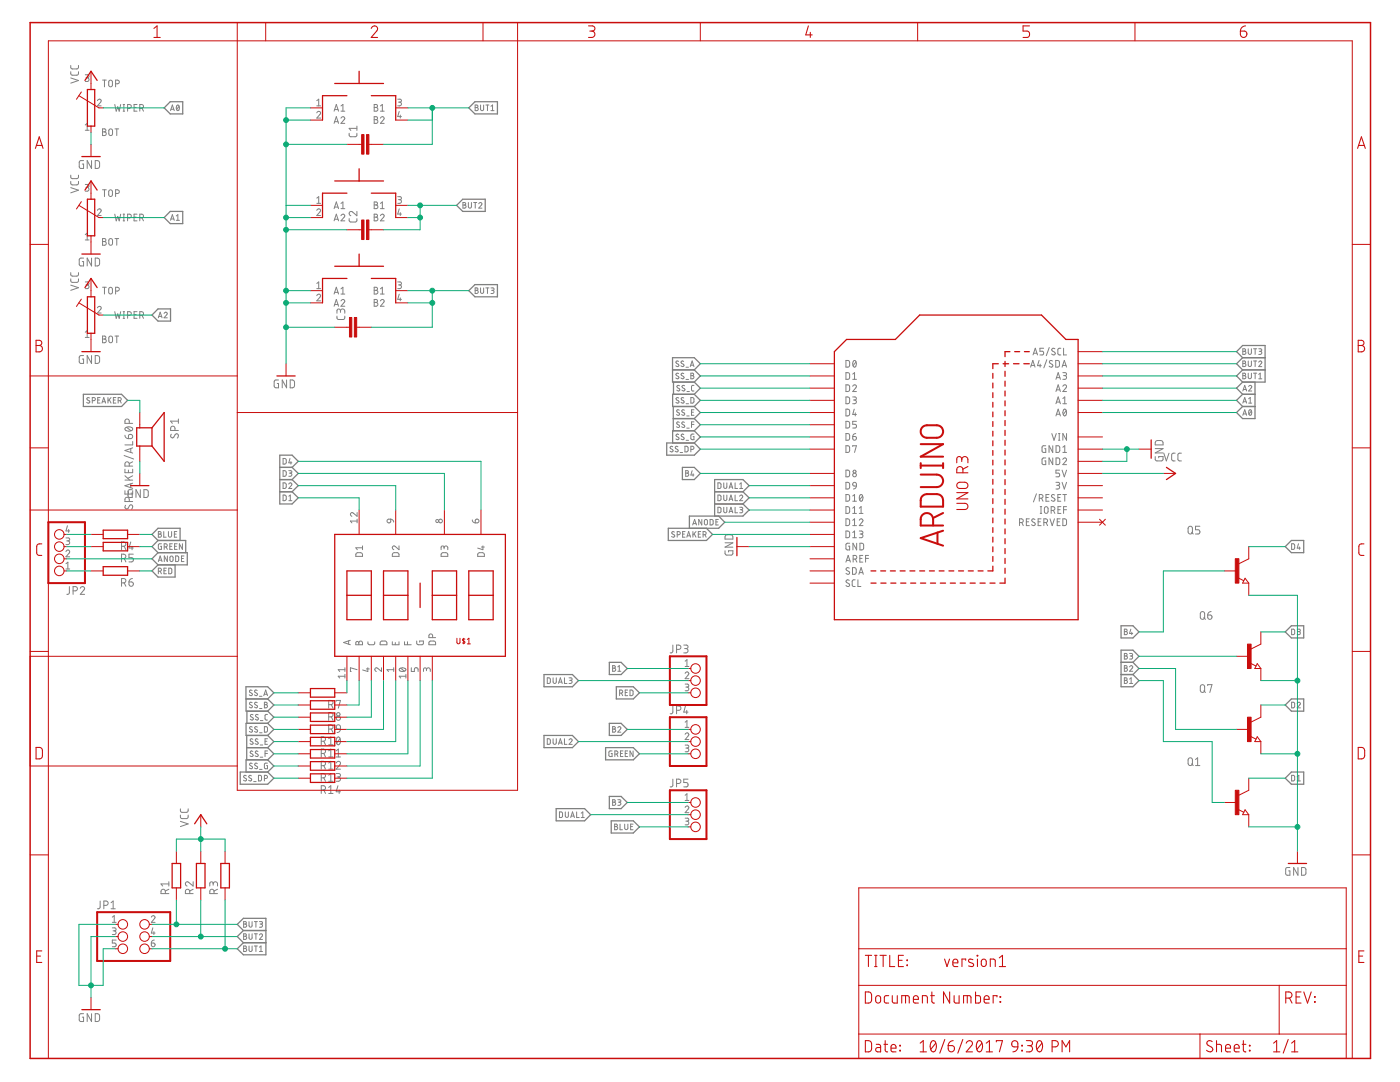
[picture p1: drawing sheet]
<svg xmlns="http://www.w3.org/2000/svg" width="279mm" height="216mm" viewBox="0 0 279 216" stroke-linecap="round" stroke-linejoin="round" font-family="sans-serif">
<g fill="none" stroke="#808080" stroke-width=".2">
<path d="M14.1 14.3v.5l.4 .2h1l.1-.2 .1-.5M14.1 13.1v.4l.4 .3 1-.1 .1-.2 .1-.4M14.1 15.6l1.6 .5-1.6 .5M17 14.9h.6l.2 .3-.2 .3h-.4M17.4 15.5a.37 .37 0 0 1 .4 .4 .37 .37 0 0 1-.4 .4h-.4M20.5 16h.7M20.8 16v1.3M21.8 16.1l.3-.1 .3 .2v.8a.37 .37 0 0 1-.3 .3 .37 .37 0 0 1-.4-.3zM23.1 16.7h.3a.37 .37 0 0 0 .4-.3 .37 .37 0 0 0-.4-.4h-.3v1.3M79.4 19.8h.5l.2 .2-.2 .3-.4 .1M14.1 36.2v.5l.4 .2h1l.1-.2 .1-.5M14.1 34.9v.5l.4 .2h1l.1-.2 .1-.5"/>
<path d="M14.1 37.4l1.6 .6-1.6 .5M16.7 32l-.7 .1-.2 .2v1l.2 .3h.7v-.9h-.3M17 36.8h.6l.2 .2-.2 .4h-.4M17 24.9l.4-.3v1.4M17 26h.8M17.4 37.4a.37 .37 0 0 1 .4 .4 .37 .37 0 0 1-.4 .3h-.4M18.3 32v1.6l-.9-1.6v1.6M19 32l.6 .1 .2 .2 .1 .9-.3 .4h-.6zM19.5 20.1a.37 .37 0 0 1 .5-.3 .37 .37 0 0 1 .1 .6l-.6 .7h.7M20.5 25.7l.6 .1v.4l-.3 .1a.37 .37 0 0 1 .4 .4 .37 .37 0 0 1-.4 .4h-.3zM20.5 26.3h.3M20.5 37.9h.7"/>
<path d="M20.8 37.9v1.3M21.8 38l.3-.1 .3 .2v.7a.37 .37 0 0 1-.3 .4 .37 .37 0 0 1-.4-.4zM21.8 25.8l.3-.1 .3 .1 .1 .9a.37 .37 0 0 1-.4 .4 .37 .37 0 0 1-.4-.4zM22.9 20.8l.3 1.4 .3-.9 .3 .9 .3-1.4M22.9 25.7h.8M23.1 38.6h.3a.37 .37 0 0 0 .4-.4 .37 .37 0 0 0-.4-.3h-.3v1.3M23.3 25.7v1.4M24.6 22.2h.3M24.6 20.8h.3M24.7 20.8v1.4M25.5 21.6h.3a.37 .37 0 0 0 .4-.4 .37 .37 0 0 0-.4-.4h-.3v1.4M26.8 21.4h.4"/>
<path d="M27.3 20.8h-.5v1.4h.5M27.9 21.6h.4a.37 .37 0 0 0 .3-.4 .37 .37 0 0 0-.3-.4h-.4v1.4M28.3 21.6l.3 .6M34 22.1l.4-1.1 .4 1.1M34.1 21.8h.6M35.3 21h.1a.56 .56 0 0 1 .4 .5 .56 .56 0 0 1-.4 .6l-.2-.6zM35.8 21.2l-.6 .6M63.2 22.5a.37 .37 0 0 1 .5-.3 .37 .37 0 0 1 .2 .6l-.7 .8h.8M63.2 21.1h.8M63.2 20.1l.4-.3v1.3M63.2 39.5l.4-.3v1.4M66.7 24.6l.4-1.3 .5 1.3"/>
<path d="M66.7 22.2l.4-1.4 .5 1.4M66.8 24.3h.7M66.8 21.9h.7M68.1 23.6a.37 .37 0 0 1 .5-.3 .37 .37 0 0 1 .1 .6l-.6 .7h.7M68.1 22.2h.7M68.1 21.1l.3-.3v1.4M69.7 26.6v.5l.3 .2h1l.2-.2v-.5M71.2 25.2v.8M71.2 25.6h-1.5l.3 .4M74.7 20.8l.6 .2v.3l-.2 .1a.37 .37 0 0 1 .3 .4 .37 .37 0 0 1-.3 .4h-.4zM74.7 23.3l.6 .1v.4l-.2 .1a.37 .37 0 0 1 .3 .3 .37 .37 0 0 1-.3 .4h-.4zM74.7 21.4h.4"/>
<path d="M74.7 23.9h.4M75.9 23.6a.37 .37 0 0 1 .5-.3 .37 .37 0 0 1 .2 .6l-.7 .7h.8M75.9 22.2h.8M75.9 21.1l.4-.3v1.4M79.4 39.2l.5 .1 .2 .2v.2l-.6 .1M79.7 22.2l-.3 1.1h.7M79.7 20.4a.37 .37 0 0 1 .4 .4 .37 .37 0 0 1-.4 .3h-.3M79.7 39.8a.37 .37 0 0 1 .4 .4 .37 .37 0 0 1-.4 .4h-.3M79.9 23v.6M94.8 21h.4l.2 .1-.3 .4 .3 .2-.1 .4h-.5zM94.8 21.5h.3M95.9 21v.9l.2 .2 .4-.2v-.9"/>
<path d="M97 21h.6M97.3 21v1.1M98 22.1h.6M98 21.2l.3-.2v1.1M14.1 55.6v.5l.4 .2h1l.1-.2 .1-.5M14.1 54.4v.5l.4 .2h1l.1-.2 .1-.5M14.1 56.9l1.6 .5-1.6 .5M16.7 51.5h-.5l-.4 .2v1l.2 .3 .7 .1v-.9h-.3M17 56.3h.6l.2 .2-.2 .3-.4 .1M17 46.8l.4-.3v1.4M17 47.9h.8M17.4 56.9a.37 .37 0 0 1 .4 .3 .37 .37 0 0 1-.4 .4h-.4"/>
<path d="M18.3 51.5v1.6l-.9-1.6v1.6M19 51.5h.6l.2 .3 .1 .8-.3 .4-.6 .1zM19.5 42a.37 .37 0 0 1 .5-.3 .37 .37 0 0 1 .1 .6l-.6 .7h.7M20.5 47.6l.6 .1v.4l-.3 .1a.37 .37 0 0 1 .4 .4 .37 .37 0 0 1-.4 .3h-.3zM20.5 48.2h.3M20.5 57.3h.7M20.8 57.3v1.4M21.8 57.4l.3-.1 .3 .3v.7a.37 .37 0 0 1-.3 .4 .37 .37 0 0 1-.4-.4zM21.8 47.7l.3-.1 .3 .1 .1 .9a.37 .37 0 0 1-.4 .3 .37 .37 0 0 1-.4-.3zM22.9 42.7l.3 1.4 .3-.9 .3 .9 .3-1.4M22.9 47.6h.8M23.1 58.1h.3a.38 .38 0 0 0 .4-.4 .38 .38 0 0 0-.4-.4h-.3v1.4"/>
<path d="M23.3 47.6v1.3M24.6 44.1h.3M24.6 42.7h.3M24.7 42.7v1.4M25.5 43.5h.3a.37 .37 0 0 0 .4-.4 .37 .37 0 0 0-.4-.4h-.3v1.4M26.8 43.3h.4M27.3 42.7h-.5v1.4h.5M27.9 43.5h.4a.37 .37 0 0 0 .3-.4 .37 .37 0 0 0-.3-.4h-.4v1.4M28.3 43.5l.3 .6M34 44l.4-1.2 .4 1.2M34.1 43.7h.6M35.2 43.1l.3-.3v1.2"/>
<path d="M35.2 44h.6M63.2 42a.37 .37 0 0 1 .5-.3 .37 .37 0 0 1 .2 .6l-.7 .7h.8M63.2 59a.37 .37 0 0 1 .5-.3 .37 .37 0 0 1 .2 .6l-.7 .7h.8M63.2 57.6h.8M63.2 56.6l.4-.3v1.3M63.2 40.6h.8M66.7 44.1l.4-1.4 .5 1.4M66.7 41.6l.4-1.3 .5 1.3M66.7 58.7l.4-1.4 .5 1.4M66.8 43.8h.7M66.8 41.3h.7M66.8 58.3h.7"/>
<path d="M68.1 43a.37 .37 0 0 1 .5-.3 .37 .37 0 0 1 .1 .6l-.6 .8h.7M68.1 40.6l.3-.3v1.3M68.1 57.6l.3-.3v1.4M68.1 41.6h.7M68.1 58.7h.7M69.7 43.6v.5l.3 .2h1l.2-.2v-.5M71.2 42.2v.9l-.8-.8a.43 .43 0 0 0-.7 .1 .43 .43 0 0 0 .3 .7M74.7 40.3l.6 .1v.4l-.2 .1a.37 .37 0 0 1 .3 .4 .37 .37 0 0 1-.3 .3h-.4zM74.7 42.7l.6 .1v.4l-.2 .1a.37 .37 0 0 1 .3 .4 .37 .37 0 0 1-.3 .4h-.4zM74.7 57.3l.6 .1v.4l-.2 .1a.37 .37 0 0 1 .3 .4 .37 .37 0 0 1-.3 .4h-.4zM74.7 59.8l.6 .1v.3l-.2 .1a.38 .38 0 0 1 .3 .4 .38 .38 0 0 1-.3 .4h-.4zM74.7 43.3h.4"/>
<path d="M74.7 40.9h.4M74.7 57.9h.4M75.9 43a.37 .37 0 0 1 .5-.3 .37 .37 0 0 1 .2 .6l-.7 .8h.8M75.9 40.6l.4-.3v1.3M75.9 57.6l.4-.3v1.4M75.9 41.6h.8M75.9 58.7h.8M79.4 56.3h.5l.2 .2-.2 .3-.4 .1M79.7 41.7l-.3 1h.7M79.7 58.7l-.3 1h.7M79.7 56.9a.37 .37 0 0 1 .4 .3 .37 .37 0 0 1-.4 .4h-.3M79.9 42.4v.6"/>
<path d="M79.9 59.4v.6M92.4 40.4l.5 .1v.3l-.2 .1 .3 .2-.2 .4h-.4zM92.4 40.9h.3M93.5 40.4v1l.2 .1 .4-.1v-1M94.5 40.4h.6M94.8 57.4l.5 .1v.3l-.2 .1 .3 .3-.1 .3-.5 .1zM94.8 57.9h.3M94.8 40.4v1.1M95.5 40.7a.31 .31 0 0 1 .5-.3 .31 .31 0 0 1 .1 .5l-.6 .6h.7M95.9 57.4v1l.2 .1 .4-.1v-1M97 57.4h.6M97.3 57.4v1.2"/>
<path d="M98 57.4l.5 .1 .1 .1-.1 .3h-.4M98.3 57.9l.2 .2 .1 .2-.2 .2-.4 .1M16.7 71h-.5l-.4 .2v1l.2 .3h.7v-.9h-.3M17 66.3l.4-.3v1.3M17 67.3h.8M17.9 79.4h-.4l-.2 .2 .5 .4a.31 .31 0 0 1 0 .5 .31 .31 0 0 1-.5-.2M18.3 71v1.5l-.9-1.5v1.5M18.4 79.9h.5l.1-.2v-.3l-.6-.1v1.1M19 71h.6l.2 .2 .1 .9-.3 .4h-.6zM19.5 61.4a.37 .37 0 0 1 .5-.3 .37 .37 0 0 1 .1 .6l-.6 .8h.7M19.5 79.8h.4M20 79.3h-.5v1.1h.5"/>
<path d="M20.5 67.1l.6 .1v.3l-.3 .1a.37 .37 0 0 1 .4 .4 .37 .37 0 0 1-.4 .4h-.3zM20.5 67.6h.3M21.5 79.3v1.1M21.8 79.8l.4 .6M21.8 67.2l.3-.1 .3 .1 .1 .8a.37 .37 0 0 1-.4 .4 .37 .37 0 0 1-.4-.4zM22.2 79.3l-.7 .7M22.6 79.8h.4M22.9 62.2l.3 1.3 .3-.9 .3 .9 .3-1.3M22.9 67.1h.8M23.1 79.3h-.5v1.1h.5M23.3 67.1v1.3M23.6 79.9h.4l.2-.2-.1-.3-.5-.1v1.1"/>
<path d="M24 79.9l.2 .5M24.6 63.5h.3M24.6 62.2h.3M24.7 62.2v1.3M25.5 62.9h.3a.37 .37 0 0 0 .4-.3 .37 .37 0 0 0-.4-.4h-.3v1.3M26.8 62.8h.4M27.3 62.2h-.5v1.3h.5M27.9 62.9h.4a.37 .37 0 0 0 .3-.3 .37 .37 0 0 0-.3-.4h-.4v1.3M28.3 62.9l.3 .6M31.6 63.4l.4-1.1 .3 1.1M31.7 63.1h.6M32.7 62.5a.31 .31 0 0 1 .5-.2 .31 .31 0 0 1 .1 .5l-.6 .6h.7"/>
<path d="M55.6 75.8h-.7l-.1 .2-.1 1 .2 .3 .7 .1v-.9h-.3M57.2 75.8v1.6l-.9-1.6v1.6M57.9 75.8l.6 .1 .2 .2 .1 .8-.3 .4-.6 .1zM66.7 61.1l.4-1.3 .5 1.3M66.8 60.8h.7M67.2 63.1l.1 .4 .3 .3 1-.1 .2-.3v-.3M67.9 62.1a.43 .43 0 0 1 .5-.5 .43 .43 0 0 1 .4 .5v.4M67.9 62.3v-.5l-.4-.1-.2 .1-.1 .7M68.1 60a.36 .36 0 0 1 .5-.2 .36 .36 0 0 1 .1 .5l-.6 .8h.7M74.7 60.3h.4M75.9 60a.36 .36 0 0 1 .5-.2 .36 .36 0 0 1 .2 .5l-.7 .8h.8M135.4 72.1h-.4l-.1 .2 .5 .4a.27 .27 0 0 1 0 .4 .27 .27 0 0 1-.4 0l-.1-.1"/>
<path d="M135.4 74.5h-.3l-.2 .2 .5 .4a.3 .3 0 0 1-.1 .5 .3 .3 0 0 1-.4-.2M135.4 79.4h-.3l-.2 .2 .5 .4a.31 .31 0 0 1 0 .5 .31 .31 0 0 1-.5-.2M135.6 77l-.4-.1-.1 .2 .5 .5a.27 .27 0 0 1 0 .4 .27 .27 0 0 1-.4-.1h-.1M136.4 72.1h-.3l-.2 .2 .5 .4a.27 .27 0 0 1 0 .4 .27 .27 0 0 1-.4 0l-.1-.1M136.5 74.5h-.4l-.2 .2 .5 .4a.3 .3 0 0 1-.1 .5 .3 .3 0 0 1-.4-.2M136.5 79.4l-.3-.1-.2 .2 .1 .3 .3 .2a.31 .31 0 0 1 0 .5 .31 .31 0 0 1-.5-.2M136.6 77l-.3-.1-.2 .2 .5 .5a.27 .27 0 0 1 0 .4 .27 .27 0 0 1-.4-.1h-.1M136.9 73.3h.5M136.9 75.7h.5M137.1 78.1h.5M137.8 73.2l.3-1.2 .4 1.2M137.9 72.9h.5"/>
<path d="M137.9 74.5h.5v.4l-.2 .1 .3 .2-.2 .3-.4 .1zM137.9 79.3l.4 .1 .2 .1v.6l-.2 .3h-.4zM137.9 75h.3M138.5 76.9h-.4l-.1 .2 .1 .8 .4 .1M168.8 71.9h.5l.2 .3 .1 .7-.3 .3-.5 .1zM168.8 74.4h.5l.2 .2 .1 .7-.3 .4h-.5zM168.8 76.8h.5l.2 .2 .1 .7-.3 .4h-.5zM168.8 79.2h.5l.2 .2 .1 .8-.3 .3-.5 .1zM170.2 77.1a.36 .36 0 0 1 .5-.3 .36 .36 0 0 1 .1 .6l-.6 .7h.7M170.2 79.2h.4l.3 .2-.1 .4h-.5M170.2 75.7h.7M170.2 74.7l.3-.3v1.3"/>
<path d="M170.3 72l.1-.1a.65 .65 0 0 1 .6 .5 .65 .65 0 0 1-.2 .7l-.3 .2a.84 .84 0 0 1-.2-1.3zM170.5 79.8a.37 .37 0 0 1 .4 .4 .37 .37 0 0 1-.4 .4h-.3M170.8 72.2l-.6 .8M205.7 73.3l.4-1.4 .5 1.4M205.8 72.9h.7M206.2 70.8l.4-1.3 .5 1.3M206.3 70.5h.6M207.4 71.9l-.3 1.1h.7M207.6 72.7v.6M208.3 69.5h-.8v.6h.5a.38 .38 0 0 1 .3 .4 .38 .38 0 0 1-.3 .3h-.5M208.9 71.8l-.6 1.6M209.4 69.3l-.6 1.7"/>
<path d="M210 72a.33 .33 0 0 0-.5 0 .33 .33 0 0 0 .1 .5l.4 .2a.33 .33 0 0 1 0 .5 .33 .33 0 0 1-.5 0l-.1-.1M210.5 69.6l-.4-.1-.2 .3 .6 .5a.33 .33 0 0 1 0 .5 .33 .33 0 0 1-.5-.1l-.1-.1M210.7 71.9h.5l.2 .3v.8l-.2 .2-.5 .1zM210.7 75.7l.5-1.3 .4 1.3M210.7 78.1l.5-1.3 .4 1.3M210.8 75.4h.7M210.8 77.8h.7M211.7 69.5h-.4l-.2 .3v.8l.2 .2h.4M212 73.3l.4-1.4 .5 1.4M212.1 72.9h.6M212.1 74.4h.6l.2 .2-.2 .3-.4 .1M212.1 77.1a.37 .37 0 0 1 .5-.3 .37 .37 0 0 1 .1 .6l-.6 .7h.8"/>
<path d="M212.1 79.5l.4-.3v1.4M212.3 69.5v1.3h.6M212.5 75a.37 .37 0 0 1 .4 .3 .37 .37 0 0 1-.4 .4h-.4M248 74.5h.5v.4l-.2 .1 .3 .2-.1 .3-.5 .1zM248 72l.5 .1v.3l-.2 .1 .3 .3-.1 .3-.5 .1zM248 69.6h.5l.1 .2-.3 .3 .3 .2-.1 .4h-.5zM248 72.5h.3M248 70.1h.3M248 75h.3M248 78l.4-1.1 .4 1.1M248.1 77.7h.6M249.1 74.5v.8l.3 .3 .3-.2v-.9"/>
<path d="M249.1 72v.8l.3 .3 .3-.1v-1M249.1 69.6v.8l.3 .3 .3-.2v-.9M249.2 77.1a.3 .3 0 0 1 .4-.2 .3 .3 0 0 1 .1 .5l-.5 .6h.6M249.2 79.6l.3-.3v1.1M250.2 74.5h.6M250.2 72h.6M250.2 69.6h.6M250.5 69.6v1.1M250.5 72v1.2M250.5 74.5v1.1M251.2 72.3a.31 .31 0 0 1 .4-.3 .31 .31 0 0 1 .2 .4l-.6 .8h.6M251.2 69.6h.5l.1 .2-.1 .3h-.4"/>
<path d="M251.2 75.6h.6M251.2 74.7l.3-.2v1.1M251.5 70.1l.3 .1v.3l-.1 .2h-.5M20.3 80.4l.4-1.1 .4 1.1M20.4 80.2h.6M24.8 90.9l1.9 .7M24.9 86.8l.3 .6 .4 .1M24.9 93.6v.7h1.6v-.7M24.9 97.9v.7h1.6v-.7M24.9 95.8h1.6M24.9 94.9l1 .9M25 85.4a.96 .96 0 0 1 1.5 .2 .89 .89 0 0 1-1.6 0z"/>
<path d="M25.3 85.3l.8 .7M25.6 93.8v.5M25.6 98.1v.5M25.7 86.8a.44 .44 0 0 1 .7 .1 .44 .44 0 0 1-.3 .6h-.5zM25.8 93v-.4a.43 .43 0 0 0-.4-.5 .43 .43 0 0 0-.5 .5v.4h1.6M25.8 84.5v-.5a.43 .43 0 0 0-.4-.4 .43 .43 0 0 0-.5 .4v.5h1.6M26.1 89.5v.8M26.1 96.5v.8M26.4 97.7h-.6l-.2 .2v1.3l.8 .1v-.9h-.3M26.5 88.1v.7h-1.6M26.5 96.4l-1.6 .5 1.6 .6M26.5 94.9l-1 .5"/>
<path d="M26.5 92.1l-.7 .4M26.5 89.4l-1.6 .5 1.6 .5M28 97.7v1.6l-.9-1.6v1.6M28.7 97.7h.6l.3 .3v1l-.3 .2-.6 .1zM34.2 86.6a.39 .39 0 0 0-.1 .6 .39 .39 0 0 0 .6 0l.3-.5a.36 .36 0 0 1 .5-.1 .36 .36 0 0 1 .1 .5l-.2 .3M34.9 85.9v-.4a.43 .43 0 0 0-.4-.5 .43 .43 0 0 0-.4 .5v.4h1.5M35.6 84h-1.5l.3 .5M35.6 83.6v.9M56.5 93.9h.4l.2 .2v.6l-.2 .3h-.4zM56.5 91.5h.4l.2 .2v.6l-.2 .3h-.4zM56.5 96.4h.4l.2 .1v.7l-.2 .3h-.4zM56.5 98.8h.4l.2 .3v.6l-.3 .2h-.3z"/>
<path d="M57.6 93.9h.5l.2 .2-.2 .3h-.4M57.6 96.6a.3 .3 0 0 1 .5-.2 .3 .3 0 0 1 .1 .4l-.6 .7h.7M57.6 99l.3-.2v1.1M57.6 99.9h.7M57.9 91.5l-.3 .9h.7M57.9 94.4l.3 .1 .1 .3-.2 .2h-.5M58.1 92.1v.5M134.3 89.2a.27 .27 0 0 0-.5-.1 .27 .27 0 0 0 .1 .4l.3 .2a.31 .31 0 0 1 0 .5 .31 .31 0 0 1-.5-.2M135.3 89.2l-.4-.1-.1 .2 .5 .5a.32 .32 0 0 1-.2 .4 .32 .32 0 0 1-.4-.2M135.4 86.7a.27 .27 0 0 0-.4 0 .27 .27 0 0 0 0 .4l.4 .2a.31 .31 0 0 1 0 .5 .31 .31 0 0 1-.5-.2M135.6 81.9l-.4-.1-.2 .2 .5 .4a.3 .3 0 0 1 0 .5 .3 .3 0 0 1-.5-.2M135.6 84.3l-.4-.1-.2 .2 .5 .4a.3 .3 0 0 1 0 .5 .3 .3 0 0 1-.5-.1"/>
<path d="M135.7 90.3h.5M136.5 86.7a.27 .27 0 0 0-.5 0 .27 .27 0 0 0 .1 .4l.4 .3a.32 .32 0 0 1-.2 .3 .32 .32 0 0 1-.4-.1M136.6 81.9l-.4-.1-.1 .2 .4 .4a.31 .31 0 0 1 0 .5 .31 .31 0 0 1-.5-.2M136.6 84.3l-.4-.1-.1 .2 .4 .4a.31 .31 0 0 1 0 .5 .31 .31 0 0 1-.5-.1M136.7 89l.4 .1 .2 .1v.7l-.2 .2-.4 .1zM136.8 93.9l.6 .1v.3l-.2 .1 .3 .3-.2 .3h-.5zM136.8 94.4h.4M136.9 80.6h.5M136.9 87.9h.5M137.1 83h.4M137.1 85.4h.4M137.9 89.7l.5-.1v-.4l-.5-.2v1.2"/>
<path d="M138 84.7h.5M138 82.3h.4M138.1 93.9l-.2 .9h.6M138.3 94.5v.5M138.5 86.6l-.6 .1v.8l.1 .2h.5v-.6h-.2M138.5 81.8h-.5v1.1h.5M138.5 84.2h-.5v1.1M143.3 96.4h.4l.2 .1v.8l-.2 .2h-.4zM143.3 98.8h.4l.2 .2v.7l-.3 .2h-.3zM144.4 96.4l.1 .9 .2 .2 .3-.2 .1-.9M144.4 98.8l.1 .9 .2 .2 .3-.2 .1-.9M145.5 97.5l.4-1.1 .3 1.1"/>
<path d="M145.5 99.9l.4-1.1 .3 1.1M145.6 97.2h.6M145.6 99.6h.6M146.7 96.4v1.1h.5M146.7 98.8v1.1h.5M147.6 99a.3 .3 0 0 1 .4-.2 .3 .3 0 0 1 .1 .5l-.5 .6h.6M147.6 97.5h.6M147.6 96.6l.3-.2v1.1M168.8 81.6l.5 .1 .2 .2 .1 .7-.3 .4h-.5zM168.8 84.1h.5l.2 .2 .1 .7-.3 .4h-.5zM168.8 86.5h.5l.2 .2 .1 .8-.3 .3h-.5zM168.8 88.9l.5 .1 .2 .2 .1 .7-.3 .4h-.5z"/>
<path d="M168.8 93.8h.5l.2 .2 .1 .8-.3 .3h-.5zM168.8 96.2l.5 .1 .2 .2 .1 .7-.3 .4h-.5zM168.8 98.7h.5l.2 .2 .1 .7-.3 .4h-.5zM170.2 87.1h.4a.37 .37 0 0 1 .3 .4 .37 .37 0 0 1-.4 .3 .37 .37 0 0 1-.3-.3zM170.2 99l.3-.3v1.3M170.2 89.1v-.2h.7l-.4 1.4M170.3 96.4l.2-.2 .3 .2 .1 .6-.6-.1zM170.5 81.6l-.3 1.1h.7M170.7 82.4v.6M170.8 86.5l-.4 .1-.2 .5M170.9 84.1h-.7v.6h.4a.38 .38 0 0 1 .3 .3 .38 .38 0 0 1-.3 .4h-.4M170.9 97l-.2 .5-.4 .1"/>
<path d="M171.7 98.8v-.1a.67 .67 0 0 1 .5 .6 .67 .67 0 0 1-.5 .7l-.2-.7zM172.1 99l-.5 .7M206.8 98.5l-.6 1.7M207.4 99.4h.4a.37 .37 0 0 0 .4-.4 .37 .37 0 0 0-.4-.3h-.4v1.3M207.9 99.4l.3 .6M208.7 88.9l-.7 .2v.9l.2 .3h.5v-.8h-.2M208.7 91.4l-.7 .1v.9l.2 .3h.5v-.7h-.2M208.7 99.3h.5M209.4 98.7h-.7v1.3h.7M209.9 86.5l.5 1.3 .4-1.3M210.1 88.9v1.4l-.7-1.4v1.4M210.1 91.4v1.3l-.7-1.3v1.3"/>
<path d="M210.5 98.8a.33 .33 0 0 0-.5-.1 .33 .33 0 0 0 0 .5l.4 .2a.37 .37 0 0 1 0 .6 .37 .37 0 0 1-.6-.2M210.7 96.2l.6 .1 .2 .2-.2 .3h-.4M210.7 80.6l.5-1.4 .4 1.4M210.7 83l.5-1.4 .4 1.4M210.8 88.9l.5 .1 .2 .2v.8l-.2 .3h-.5zM210.8 91.4h.5l.2 .2v.9l-.2 .2h-.5zM210.8 80.2h.7M210.8 82.7h.7M211.1 96.8a.37 .37 0 0 1 .4 .4 .37 .37 0 0 1-.4 .4h-.4M211.1 99.3h.5M211.2 86.5h.3M211.2 87.8h.3"/>
<path d="M211.4 86.5v1.3M211.5 93.8h-.8v.6h.5a.38 .38 0 0 1 .3 .4 .38 .38 0 0 1-.3 .3h-.5M211.7 98.7h-.6v1.3h.6M212 93.8l.4 1.3 .5-1.3M212 96.2l.4 1.4 .5-1.4M212.1 91.7a.37 .37 0 0 1 .5-.3 .37 .37 0 0 1 .1 .6l-.6 .7h.8M212.1 80.6h.8M212.1 90.3h.8M212.1 98.7h.8M212.1 89.2l.4-.3v1.4M212.3 81.7l.2-.1a.82 .82 0 0 1 0 1.4 .86 .86 0 0 1-.2-1.3zM212.5 98.7v1.3"/>
<path d="M212.8 81.9l-.6 .8M212.9 86.5v1.3l-.8-1.3v1.3M230.5 91.1l.1 .7 .2 .1 1 .1 .3-.2v-.7h-.9v.3M230.5 89.5h1.6l-1.6 .9h1.6M230.7 88l.3-.1h.8l.3 .3v.6h-1.6zM232.3 90.4l.5 1.6 .5-1.6M234.5 90.4h-.5l-.2 .4 .1 1 .1 .1 .5 .1M235.8 90.4h-.5l-.2 .4v1l.2 .1 .5 .1M248 82.9l.4-1.1 .4 1.1M248 80.4l.4-1.1 .4 1.1M248.1 82.6h.6M248.1 80.2h.6"/>
<path d="M249.2 80.4h.6M249.3 81.8h.1a.56 .56 0 0 1 .4 .5 .56 .56 0 0 1-.4 .5l-.2-.5zM249.7 82l-.4 .6M13.2 110.1a.37 .37 0 0 1 .5-.3 .37 .37 0 0 1 .1 .6l-.6 .7h.7M13.2 107.3l.6 .1 .1 .1-.1 .4h-.5M13.2 112.5l.3-.3v1.3M13.2 113.5h.7M13.5 104.9l-.3 1h.7M13.5 107.9a.37 .37 0 0 1 .4 .4 .37 .37 0 0 1-.4 .4h-.3M13.7 105.6v.6M13.8 117.1v1.3l-.5 .2M14.6 117.9h.4a.42 .42 0 0 0 .5-.4 .42 .42 0 0 0-.5-.4h-.4v1.5"/>
<path d="M16 117.4a.42 .42 0 0 1 .6-.3 .42 .42 0 0 1 .1 .6l-.7 .9h.9M24.3 109h.4a.43 .43 0 0 0 .4-.4 .43 .43 0 0 0-.4-.5h-.4v1.6M24.3 111.4h.4a.43 .43 0 0 0 .4-.4 .43 .43 0 0 0-.4-.4h-.4v1.5M24.3 116.3h.4a.43 .43 0 0 0 .4-.4 .43 .43 0 0 0-.4-.5h-.4v1.6M24.8 109l.3 .7M24.8 111.4l.3 .7M24.8 116.3l.3 .7M25.1 100.8a.4 .4 0 0 0-.1 .6 .4 .4 0 0 0 .5 .1l.3-.6a.36 .36 0 0 1 .5-.1 .36 .36 0 0 1 .2 .5l-.2 .3M25.7 116.1h.6a.44 .44 0 0 1 .3 .5 .44 .44 0 0 1-.4 .4 .44 .44 0 0 1-.5-.4zM25.8 100.1v-.4a.43 .43 0 0 0-.4-.5 .43 .43 0 0 0-.5 .5v.4h1.6M26.1 108.1l-.4 1.2h.9M26.4 109v.7"/>
<path d="M26.4 115.4l-.4 .2-.3 .5M26.6 110.6h-.9v.7h.6a.43 .43 0 0 1 .3 .4 .43 .43 0 0 1-.3 .4h-.6M31.6 114l.6-.1v-.4l-.6-.1v1.1M31.6 106.1l.5 .1v.3l-.2 .1 .3 .2-.2 .4h-.4zM31.6 106.6h.3M31.6 112.1l.4-1.2 .3 1.2M31.7 111.8h.6M32 114l.2 .5M32.2 108.5l-.6 .1 .1 1h.5v-.6h-.2M32.7 106.1v1.1h.5M32.7 113.9h.4M32.8 109.1l.5-.1v-.4l-.5-.1v1.1"/>
<path d="M33.1 109.1l.3 .5M33.2 113.4h-.5v1.1h.5M33.4 110.9v1.2l-.6-1.2v1.2M33.6 106.1v.8l.3 .3 .3-.2v-.9M33.7 113.4h.4l.2 .2v.7l-.2 .2h-.4zM33.9 109h.4M34 111h.4l.1 .3v.6l-.2 .2-.3-.1-.1-.3zM34.4 108.5h-.5v1.1h.5M34.8 106.6h.4M34.8 109h.4M35.1 110.9l.4 .1 .1 .1v.8l-.1 .1-.4 .1zM35.3 106.1h-.5v1.1h.5"/>
<path d="M35.3 108.5h-.5v1.1h.5M36.2 111.4h.4M36.4 108.5v1.1l-.6-1.1v1.1M36.7 110.9h-.5v1.2h.5M71.1 110.4l.3-.1h.7l.2 .2v.5h-1.3zM71.3 102.3v.7l-.8-.6a.36 .36 0 0 0-.6 .1 .36 .36 0 0 0 .3 .5M71.3 103.6v.7M71.3 104h-1.4l.3 .3M72.3 108.9v.8M72.3 109.3h-1.3l.3 .4M77.3 103.7l.7-.1v.4a.37 .37 0 0 1-.6 .3 .37 .37 0 0 1-.1-.6zM78 103.6l.5 .2 .1 .4"/>
<path d="M78.4 110.4l.3-.1h.7l.2 .2v.5h-1.3zM79.6 108.9v.8l-.7-.6a.37 .37 0 0 0-.6 .1 .37 .37 0 0 0 .3 .5M88.1 110.4l.3-.1h.7l.2 .2 .1 .5h-1.4zM88.6 109.3a.37 .37 0 0 1 .4-.4 .37 .37 0 0 1 .4 .4v.4M88.6 109.5v-.4l-.3-.2-.2 .2-.1 .6M94.3 103.7l.1 .4 .4 .2M94.9 103.7a.38 .38 0 0 1 .6 .1 .38 .38 0 0 1-.3 .5h-.4zM95.4 110.4l.3-.1h.7l.2 .2 .1 .5h-1.4zM96.1 109.2h.6M96.4 108.9v.8l-1.1-.3M134.6 106.2l-.4-.1-.1 .2 .5 .5a.32 .32 0 0 1-.2 .4 .32 .32 0 0 1-.4-.2M135.1 106.7l.6-.1v-.4l-.6-.1v1.1"/>
<path d="M136.2 106.6h.4M136.7 106.1h-.5v1.1h.5M137.1 107.2l.3-1.1 .4 1.1M137.2 106.9h.5M138.2 104.8l.4-1.1 .4 1.1M138.3 106.1v1.1M138.3 104.5h.6M138.5 106.5l.4 .7M138.9 106.1l-.6 .7M139.4 106.6h.3M139.8 106.1h-.4v1.1h.4M140.1 103.7v1.1l-.7-1.1v1.1"/>
<path d="M140.3 106.7l.6-.1v-.4l-.6-.1v1.1M140.7 103.7h.2l.3 .1v.8l-.3 .2-.2-.1-.1-.2zM140.7 106.7l.2 .5M141.7 103.7h.4l.2 .1v.7l-.2 .2-.4 .1zM142.9 104.1h.3M143.3 101.2h.4l.2 .2v.6l-.2 .3h-.4zM143.4 103.7h-.5v1.1h.5M144.4 101.2l.1 1 .2 .1 .3-.1 .1-1M144.7 109.9v.5l.2 .3 1 .1 .3-.2 .1-.7h-.9v.3M144.7 108.3h1.6l-1.6 .9h1.6M144.8 106.8l.3-.1h.9l.2 .3 .1 .6h-1.6zM145.5 102.3l.4-1.1 .3 1.1"/>
<path d="M145.6 102h.6M146.7 101.2v1.1h.5M147.6 101.2h.5l.1 .2-.1 .3h-.4M147.9 101.7l.3 .1v.3l-.1 .2h-.5M168.8 101.1h.5l.2 .2 .1 .8-.3 .3h-.5zM168.8 103.5l.5 .1 .2 .2 .1 .7-.3 .3-.5 .1zM168.8 106h.5l.2 .2 .1 .7-.3 .4h-.5zM168.8 112.2l.5-1.4 .4 1.4M168.9 111.8h.7M169.5 115.8l-.5-.1-.2 .3 .6 .5a.33 .33 0 0 1 .1 .5 .33 .33 0 0 1-.5-.1l-.2-.1M169.5 113.4l-.5-.1-.2 .3 .6 .4a.33 .33 0 0 1 .1 .5 .33 .33 0 0 1-.5 0l-.2-.1M169.6 108.4l-.7 .1-.1 .9 .2 .3h.6v-.7h-.3"/>
<path d="M170.1 113.3h.5l.2 .2 .1 .7-.3 .4h-.5zM170.2 101.4l.3-.3v1.3M170.2 103.8l.3-.3v1.4M170.2 106.3l.3-.3v1.3M170.2 100h.7M170.2 102.4h.7M170.2 104.9h.7M170.2 107.3h.7M170.3 111.6h.3a.37 .37 0 0 0 .4-.4 .37 .37 0 0 0-.4-.4h-.3v1.4M170.7 115.7h-.5l-.1 .3v.8l.2 .2h.4M170.7 111.6l.3 .6M171 108.4v1.3l-.8-1.3v1.3"/>
<path d="M171.2 115.7v1.3h.6M171.4 114.6l.5-1.3 .4 1.3M171.5 103.8a.36 .36 0 0 1 .5-.2 .36 .36 0 0 1 .1 .5l-.6 .8h.7M171.5 106h.4l.3 .2-.1 .3-.5 .1M171.5 102.4h.7M171.5 101.4l.4-.3v1.3M171.5 114.3h.7M171.6 111.4h.4M171.6 108.4h.5l.2 .2v.9l-.2 .2h-.5zM171.9 106.6a.37 .37 0 0 1 .3 .3 .37 .37 0 0 1-.3 .4h-.4M172.2 110.8h-.6v1.4h.6M172.7 111.4h.6"/>
<path d="M173.3 110.8h-.6v1.4M203.5 104.3h.4a.37 .37 0 0 0 .3-.4 .37 .37 0 0 0-.3-.4h-.4v1.4M203.9 104.3l.3 .6M204.8 104.1h.5M205.4 103.5h-.6v1.4h.6M206.5 103.7l-.4-.2-.2 .3 .2 .3 .4 .2a.36 .36 0 0 1-.1 .6 .36 .36 0 0 1-.5-.2M207.2 104.1h.4M207.6 101.1h.3M207.6 102.4h.3M207.8 101.1v1.3M207.8 103.5h-.6v1.4h.6M208.3 104.3h.4a.37 .37 0 0 0 .4-.4 .37 .37 0 0 0-.4-.4h-.4v1.4"/>
<path d="M208.5 101.2l.3-.1 .3 .1 .1 .9a.37 .37 0 0 1-.4 .3 .37 .37 0 0 1-.4-.3zM208.8 104.3l.3 .6M209.5 103.5l.5 1.4 .4-1.4M209.8 101.9h.3a.38 .38 0 0 0 .4-.4 .38 .38 0 0 0-.4-.4h-.3v1.3M210.2 101.9l.3 .5M211 104.1h.4M211.1 101.7h.5M211.6 103.5h-.6v1.4h.6M211.7 101.1h-.6v1.3h.6M212.1 103.5l.5 .1 .2 .2v.8l-.2 .2-.5 .1zM212.3 101.7h.6M212.9 101.1h-.6v1.3"/>
<path d="M237.2 105.1l.5-.1 .3 .3v.8a.43 .43 0 0 1-.5 .5 .43 .43 0 0 1-.4-.5zM237.8 106.2l.3 .4M239.5 105h-.9v.7h.5a.43 .43 0 0 1 .4 .4 .43 .43 0 0 1-.4 .5h-.5M257.8 108.5h.4l.2 .2v.7l-.2 .2h-.4zM259.1 108.5l-.2 .9h.6M259.3 109.1v.5M50.3 137.8l-.4-.1-.1 .2 .4 .4a.3 .3 0 0 1 0 .5 .3 .3 0 0 1-.5-.2M51.3 137.8l-.4-.1-.1 .2 .5 .4a.27 .27 0 0 1 0 .4 .27 .27 0 0 1-.4 0l-.1-.1M51.8 138.9h.5M52.6 138.8l.4-1.1 .4 1.1M52.7 138.5h.6M67.1 139.9v-.1h.8l-.4 1.5"/>
<path d="M68.8 134.9h-1.3l.3 .4M68.8 133.2v.8M68.8 134.6v.7M68.8 133.6h-1.3l.3 .4M69.6 127.9v.6M69.9 127.8l-1.3 .4 1.3 .5M71 128.1l.4-.1 .2 .3a.37 .37 0 0 1 .4-.4 .37 .37 0 0 1 .3 .4v.4h-1.3zM71.3 133.6l-1.4-.4v.8h.2M71.6 128.3v.4M73.1 133.5h.6M73.4 133.2v.8l-1-.3M73.4 128.1l.1 .4 .2 .2 .9-.1 .2-.1v-.4"/>
<path d="M76 128l1-.1 .2 .2v.6h-1.3zM76.1 133.2v.8l-.7-.6a.36 .36 0 0 0-.6 .1 .36 .36 0 0 0 .3 .5M78.3 128.1v.6h1.3v-.6M78.6 133.6h-1.4l.3 .4M78.6 133.2v.8M78.9 128.2v.5M79.8 133.4a.86 .86 0 0 1 1.2 .2 .8 .8 0 0 1-1.3 0zM80 133.3l.7 .6M80.7 128.1v.6h1.4M81 134.9h-1.3l.3 .4M81 134.6v.7M81.3 128.1v.6"/>
<path d="M82.1 133.2v.8h.6v-.5a.38 .38 0 0 1 .4-.3 .38 .38 0 0 1 .3 .3v.5M83.2 127.9l.1 .7 .9 .1 .3-.2v-.6h-.7v.2M85.1 133.6a.38 .38 0 0 1 .4-.4 .38 .38 0 0 1 .4 .4v.4M85.1 133.8v-.4l-.3-.1-.3 .2v.5M85.7 128l1-.1 .2 .2v.6h-1.3zM86.3 127.2v-.3a.37 .37 0 0 0-.3-.4 .37 .37 0 0 0-.4 .4v.3h1.3M109.2 135.3h.4l.2 .1v.8l-.2 .2h-.4zM110.4 135.3v.8l.2 .3 .4-.2v-.9M111.5 136.4l.3-1.1 .4 1.1M111.5 136.1h.6M112.6 135.3v1.1h.6M113.6 135.3h.4l.2 .1-.2 .3-.3 .1"/>
<path d="M113.9 135.8l.3 .2-.1 .2-.5 .2M122.3 132.8h.4l.1 .2-.2 .3 .3 .3-.2 .3h-.4zM122.3 133.3h.3M123.3 133.9h.6M123.3 133.1l.3-.3v1.1M123.7 138.3l.5-.1v-.4l-.5-.1v1.1M124 138.3l.3 .5M124.8 138.2h.4M125.3 137.7h-.5v1.1h.5M125.7 137.7h.5l.1 .2v.7l-.1 .2h-.5zM134.3 128.7v1.3l-.5 .3M135 129.6h.5a.43 .43 0 0 0 .4-.5 .43 .43 0 0 0-.4-.4h-.5v1.6"/>
<path d="M136.5 128.7l.6 .1 .2 .2-.2 .4h-.5M136.7 134.4a.36 .36 0 0 1 .5-.3 .36 .36 0 0 1 .2 .6l-.7 .7h.8M136.7 136.5h.5l.3 .2-.2 .4h-.4M136.7 131.9l.4-.3v1.4M136.7 133h.8M136.9 129.4a.43 .43 0 0 1 .4 .4 .43 .43 0 0 1-.4 .5h-.4M137.1 137.1a.37 .37 0 0 1 .4 .4 .37 .37 0 0 1-.4 .3h-.4M224.4 135.3h.5v.4l-.2 .1 .3 .2-.2 .3-.4 .1zM224.4 132.8h.4l.1 .2-.2 .3 .3 .3-.2 .3h-.4zM224.4 130.4h.4l.1 .2-.2 .3 .3 .2-.2 .4h-.4zM224.4 125.5l.5 .1v.3l-.2 .1 .3 .3-.2 .3h-.4zM224.4 126h.3"/>
<path d="M224.4 135.8h.3M224.4 133.3h.3M224.4 130.9h.3M225.4 133.1a.31 .31 0 0 1 .5-.3 .31 .31 0 0 1 .1 .5l-.6 .6h.7M225.4 130.4h.5l.1 .2-.1 .3h-.3M225.4 136.4h.7M225.4 135.5l.3-.2v1.1M225.7 125.5l-.3 .9h.7M225.7 130.9l.3 .2v.3l-.6 .1M225.9 126.2v.4M239.7 122.2l.3-.2 .3 .2 .1 .9a.43 .43 0 0 1-.4 .5 .43 .43 0 0 1-.5-.5zM239.7 136.7l.3-.1 .3 .1 .1 1a.43 .43 0 0 1-.4 .5 .43 .43 0 0 1-.5-.5z"/>
<path d="M240.2 123.2l.4 .4M240.2 137.8l.4 .4M241 122.7h.5a.43 .43 0 0 1 .4 .5 .43 .43 0 0 1-.5 .4 .43 .43 0 0 1-.4-.5zM241 136.8v-.2h.9l-.5 1.6M241.7 122l-.4 .2-.3 .5M257.8 125.5l.4 .1 .2 .1v.6l-.2 .3h-.4zM258.9 125.5l.5 .1 .1 .1-.1 .3h-.4M259.2 126l.3 .2v.3l-.6 .1M49.1 154.8l-.3-.1-.2 .3 .5 .4a.3 .3 0 0 1-.1 .4 .3 .3 0 0 1-.4-.1M50.2 154.8a.27 .27 0 0 0-.4 0 .27 .27 0 0 0 0 .4l.3 .2a.31 .31 0 0 1 0 .5 .31 .31 0 0 1-.5-.2M50.3 140.2l-.4-.1-.1 .3 .4 .4a.27 .27 0 0 1 .1 .4 .27 .27 0 0 1-.4 0l-.1-.1M50.3 145.1l-.3-.1-.2 .2 .5 .4a.31 .31 0 0 1-.1 .5 .31 .31 0 0 1-.4-.2"/>
<path d="M50.3 152.4l-.3-.1-.2 .2 .5 .4a.31 .31 0 0 1-.1 .5 .31 .31 0 0 1-.4-.2M50.5 147.5l-.4-.1-.2 .3 .6 .5a.32 .32 0 0 1-.2 .3 .32 .32 0 0 1-.4-.1M50.5 149.9h-.4l-.2 .2 .6 .5a.32 .32 0 0 1-.2 .4 .32 .32 0 0 1-.4-.2M50.5 142.6h-.4l-.1 .2 .4 .4a.3 .3 0 0 1 0 .5 .3 .3 0 0 1-.5-.2M50.6 156h.5M51.3 140.2l-.3-.1-.2 .3 .6 .5a.31 .31 0 0 1-.2 .4 .31 .31 0 0 1-.4-.2M51.4 145.1l-.4-.1-.2 .2 .5 .4a.31 .31 0 0 1 0 .5 .31 .31 0 0 1-.5-.2M51.4 152.4a.27 .27 0 0 0-.5-.1 .27 .27 0 0 0 0 .4l.4 .2a.31 .31 0 0 1 0 .5 .31 .31 0 0 1-.5-.2M51.5 147.5l-.4-.1-.2 .3 .5 .4a.31 .31 0 0 1 0 .4 .31 .31 0 0 1-.5-.1M51.5 149.9h-.4l-.2 .2 .5 .4a.31 .31 0 0 1 0 .5 .31 .31 0 0 1-.5-.2M51.5 142.6h-.4l-.1 .2 .5 .4a.27 .27 0 0 1 0 .4 .27 .27 0 0 1-.4 0l-.2-.1M51.6 154.7h.4l.2 .2v.7l-.2 .2h-.4z"/>
<path d="M51.8 141.4h.5M51.8 146.2h.5M51.8 153.5h.5M51.9 148.7h.5M51.9 151.1h.5M52 143.8h.5M52.8 140.1l.5 .1v.3l-.2 .1 .3 .3-.2 .3h-.4zM52.8 145h.4l.2 .2v.6l-.2 .3h-.4zM52.8 155.3l.5-.1v-.4l-.5-.1v1.1M52.8 140.6h.3M52.9 147.9h.4M52.9 150.3h.5"/>
<path d="M53.4 142.6h-.4l-.1 .2 .1 .8 .4 .1M53.4 152.3l-.6 .1v.9l.6 .1v-.6h-.2M53.4 149.8h-.5v1.2M53.4 147.4h-.5v1.1h.5M64.1 147.9h.4a.43 .43 0 0 0 .5-.4 .43 .43 0 0 0-.5-.5h-.4v1.6M64.1 150.3h.4a.43 .43 0 0 0 .5-.4 .43 .43 0 0 0-.5-.4h-.4v1.5M64.1 152.8h.4a.43 .43 0 0 0 .5-.5 .43 .43 0 0 0-.5-.4h-.4v1.6M64.1 155.2h.4a.43 .43 0 0 0 .5-.4 .43 .43 0 0 0-.5-.5h-.4v1.6M64.1 157.6h.4a.43 .43 0 0 0 .5-.4 .43 .43 0 0 0-.5-.4h-.4v1.5M64.6 147.9l.4 .7M64.6 150.3l.4 .7M64.6 152.8l.4 .7"/>
<path d="M64.6 155.2l.4 .7M64.6 157.6l.4 .7M65.6 140.6h.4a.42 .42 0 0 0 .5-.4 .42 .42 0 0 0-.5-.4h-.4v1.5M65.6 143h.4a.43 .43 0 0 0 .5-.4 .43 .43 0 0 0-.5-.4h-.4v1.5M65.6 145.5h.4a.43 .43 0 0 0 .5-.5 .43 .43 0 0 0-.5-.4h-.4v1.6M65.6 147.4l.4-.4v1.6M65.6 149.8l.4-.3v1.5M65.6 152.3l.4-.4v1.6M65.6 154.7l.4-.4v1.6M65.6 157.1l.4-.3v1.5M65.6 148.6h.9M65.6 151h.9"/>
<path d="M65.6 153.5h.9M65.6 155.9h.9M65.6 158.3h.9M66.1 140.6l.4 .7M66.1 143l.4 .7M66.1 145.5l.4 .7M67.1 152.3a.42 .42 0 0 1 .6-.4 .42 .42 0 0 1 .1 .7l-.7 .9h.8M67.1 154.3l.7 .1 .1 .2-.1 .4h-.5M67.1 151h.8M67.1 149.8l.4-.3v1.5M67.2 144.7l.3-.1 .3 .1 .1 .8-.7-.1-.1-.3zM67.3 147.2l.2-.2a.94 .94 0 0 1 0 1.6 .97 .97 0 0 1-.2-1.4z"/>
<path d="M67.4 156.8l-.3 1.2h.8M67.5 155a.42 .42 0 0 1 .4 .5 .42 .42 0 0 1-.4 .4h-.4M67.7 157.6v.7M67.9 147.4l-.7 .9M67.9 145.5l-.2 .5-.4 .2M109.2 147.4h.3l.3 .2v.6l-.2 .3h-.4zM110.4 147.4v.8l.2 .3 .4-.1v-1M111.5 148.5l.3-1.1 .4 1.1M111.5 148.3h.6M112.6 147.4v1.1h.6M113.6 147.7a.3 .3 0 0 1 .4-.3 .3 .3 0 0 1 .1 .5l-.5 .6h.6M122.2 149.8l-.6 .2v.9l.6 .1v-.7h-.2"/>
<path d="M122.3 145h.4l.1 .2-.2 .3 .3 .2-.2 .4h-.4zM122.3 159.6h.4l.1 .2-.2 .3 .3 .2-.2 .4h-.4zM122.3 145.5h.3M122.7 150.5l.6-.2v-.3l-.6-.2v1.2M123.1 150.5l.2 .5M123.3 145.2a.3 .3 0 0 1 .4-.2 .3 .3 0 0 1 .1 .5l-.5 .6h.6M123.3 159.6h.5l.1 .2v.2l-.5 .1M123.8 150.3h.4M124.3 149.8h-.5v1.2h.5M124.8 150.3h.4M125.3 149.8h-.5v1.2h.5M126.3 149.8v1.2l-.6-1.2v1.2"/>
<path d="M134.3 140.9v1.3l-.2 .2h-.3M134.3 155.5v1.3l-.2 .2h-.3M135 141.7h.5a.43 .43 0 0 0 .4-.4 .43 .43 0 0 0-.4-.4h-.5v1.5M135 156.3h.5a.43 .43 0 0 0 .4-.4 .43 .43 0 0 0-.4-.4h-.5v1.5M136.7 146.5a.36 .36 0 0 1 .6-.2 .36 .36 0 0 1 .1 .5l-.7 .8h.8M136.7 148.7h.6l.2 .2-.2 .3-.4 .1M136.7 144.1l.4-.3v1.3M136.7 158.7l.4-.3v1.3M136.7 145.1h.8M136.7 159.7h.8M136.8 140.9l-.3 1.2h.8M137.1 141.7v.7"/>
<path d="M137.1 149.3a.37 .37 0 0 1 .4 .3 .37 .37 0 0 1-.4 .4h-.4M137.3 155.5h-.8v.6h.5a.45 .45 0 0 1 .3 .5 .45 .45 0 0 1-.3 .4h-.5M237.2 151.3l.5-.1 .3 .3v.8a.43 .43 0 0 1-.5 .5 .43 .43 0 0 1-.4-.5zM237.8 152.4l.3 .4M238.6 152.8h.9M238.6 151.6l.4-.4v1.6M257.8 140.1h.4l.2 .2v.8l-.2 .1h-.4zM257.8 154.7h.4l.2 .2v.7l-.2 .2h-.4zM258.9 140.4a.31 .31 0 0 1 .4-.3 .31 .31 0 0 1 .1 .5l-.5 .6h.6M258.9 155.8h.6M258.9 155l.3-.3v1.1M20 179.8v1.3l-.2 .2h-.3"/>
<path d="M33 178.3v-.4a.43 .43 0 0 0-.4-.5 .43 .43 0 0 0-.5 .5v.4h1.6M33.7 177.4l-.7 .4M33.7 176.4h-1.6l.4 .4M33.7 175.9v.9M36 162.6v.5l.3 .2h1l.2-.2v-.5M36 161.4v.5l.3 .2h1l.2-.2v-.5M36 163.9l1.5 .5-1.5 .5M37.9 178.3v-.4a.43 .43 0 0 0-.5-.5 .43 .43 0 0 0-.4 .5v.4h1.5M38.5 175.9v.9l-.8-.7a.42 .42 0 0 0-.7 .1 .42 .42 0 0 0 .3 .6M38.5 177.4l-.6 .4M42.5 176.4a.43 .43 0 0 1 .5-.5 .43 .43 0 0 1 .4 .5v.4M42.5 176.6v-.5l-.4-.1-.2 .1v.7"/>
<path d="M42.7 178.3v-.4a.42 .42 0 0 0-.4-.5 .42 .42 0 0 0-.4 .5v.4h1.5M43.4 177.4l-.7 .4M111.7 162h.4l.1 .2v.7l-.1 .2h-.4zM112.8 162v.8l.3 .3 .3-.2v-.9M113.9 163.1l.4-1.1 .3 1.1M114 162.8h.5M115.1 162v1.1h.5M116 163.1h.6M116 162.3l.3-.3v1.1M122.3 160.1h.3M122.7 164.4l.4 .1 .1 .1-.2 .3 .3 .3-.2 .3-.4 .1zM122.7 164.9h.3"/>
<path d="M123.6 160.1l.2 .1 .1 .2-.2 .3h-.4M123.7 164.4v1.2h.5M124.7 164.4v.8l.2 .3 .4-.1v-1M125.9 164.9h.3M126.3 164.4h-.4v1.2h.4M136.7 161.1a.36 .36 0 0 1 .6-.3 .36 .36 0 0 1 .1 .6l-.7 .8h.8M136.7 163.3h.6l.2 .2-.2 .3-.4 .1M137.1 163.9a.37 .37 0 0 1 .4 .3 .37 .37 0 0 1-.4 .4h-.4M257.4 173.1h-.6l-.2 .2v1l.2 .3h.6v-.8h-.2M259 173.1v1.5l-.8-1.5v1.5M259.8 173.1h.6l.2 .3v1l-.2 .2h-.6zM20.7 180.7h.5a.43 .43 0 0 0 .4-.5 .43 .43 0 0 0-.4-.4h-.5v1.5"/>
<path d="M22.2 181.3h.8M22.2 180.1l.4-.3v1.5M22.4 185.1l.6 .1 .2 .2-.2 .3h-.4M22.4 183l.4-.3v1.3M22.4 184h.8M22.8 185.7a.37 .37 0 0 1 .4 .4 .37 .37 0 0 1-.4 .4h-.4M23.2 187.6h-.8v.6h.5a.38 .38 0 0 1 .3 .3 .38 .38 0 0 1-.3 .4h-.5M30.2 183a.36 .36 0 0 1 .5-.3 .36 .36 0 0 1 .1 .6l-.6 .7h.7M30.2 188.2h.4a.37 .37 0 0 1 .3 .4 .37 .37 0 0 1-.3 .3 .37 .37 0 0 1-.4-.3zM30.5 185.1l-.3 1.1h.7M30.7 185.9v.6M30.8 187.6l-.4 .1-.2 .5"/>
<path d="M48.6 188.8h.5v.4l-.2 .1 .3 .2-.1 .3-.5 .1zM48.6 186.3l.5 .1v.3l-.2 .1 .3 .3-.1 .3-.5 .1zM48.6 183.9l.5 .1v.3l-.2 .1 .3 .2-.1 .4h-.5zM48.6 189.3h.3M48.6 186.8h.3M48.6 184.4h.3M49.7 188.8v.9l.2 .2 .4-.2v-.9M49.7 186.3v1l.2 .1 .4-.1v-1M49.7 183.9v.9l.2 .2 .4-.2v-.9M50.8 188.8h.6M50.8 186.3h.6M50.8 183.9h.6"/>
<path d="M51.1 183.9v1.1M51.1 186.3v1.2M51.1 188.8v1.1M51.8 186.6a.3 .3 0 0 1 .4-.3 .3 .3 0 0 1 .1 .5l-.5 .7h.6M51.8 183.9h.5l.1 .2-.1 .3h-.4M51.8 189.9h.6M51.8 189l.3-.2v1.1M52.1 184.4l.2 .1 .1 .3-.2 .2h-.4M16.7 202.3h-.5l-.4 .2v1l.2 .3h.7v-.8h-.3M18.3 202.3v1.5l-.9-1.5v1.5M19 202.3h.6l.2 .2 .1 .9-.3 .4h-.6z"/>
<circle cx="170.5" cy="94.1" r=".3"/>
<circle cx="170.5" cy="94.8" r=".38"/>
<circle cx="87.3" cy="104" r=".29"/>
<circle cx="87.9" cy="104" r=".37"/>
<circle cx="67.5" cy="142.5" r=".35"/>
<circle cx="67.5" cy="143.3" r=".43"/>
</g>
<g fill="none" stroke="#808080" stroke-width=".25">
<path d="M34 20.3h2.5v2.4h-2.5l-1.2-1.2zM93.6 21.5l1.2-1.2h4.5v2.4h-4.5zM34 42.2h2.5v2.4h-2.5l-1.2-1.2zM91.1 41l1.3-1.2h4.4v2.4h-4.4zM93.6 58l1.2-1.2h4.5v2.4h-4.5zM16.6 78.7h7.7l1.2 1.2-1.2 1.2h-7.7zM31.5 61.6h2.5v2.5h-2.5l-1.2-1.2zM134.2 73.8h4.4M134.4 76.2v2.5M138.6 78.7h-4.4v2.4h4.4M138.6 73.8l1.2-1.2-1.2-1.2h-4.4v4.8h4.4M138.6 73.8l1.2 1.2-1.2 1.2"/>
<path d="M138.6 76.2l1.2 1.2-1.2 1.3M138.6 78.7l1.2 1.2-1.2 1.2M248 78.7l-1.2 1.2 1.2 1.2M248 78.7h2.5M248 76.2l-1.2 1.2 1.2 1.3M248 71.4l-1.2-1.2 1.2-1.3h4.5v7.3h-4.5M248 73.8l-1.2 1.2 1.2 1.2M248 73.8h4.5M248 71.4l-1.2 1.2 1.2 1.2M248 71.4h4.5M250.5 76.2v7.3h-2.5l-1.2-1.2 1.2-1.2M55.8 95.7h2.5"/>
<path d="M55.8 93.3h2.5M55.8 98.1h2.5M58.3 93.3l1.2 1.2-1.2 1.2M58.3 93.3l1.2-1.2-1.2-1.3h-2.5v9.8h2.5l1.2-1.3-1.2-1.2M58.3 95.7l1.2 1.2-1.2 1.2M133.1 88.4h5.5l1.2 1.2-1.2 1.2h-5.5zM134.4 83.5h4.2M134.4 81.1v4.9M136.2 93.3h2.4l1.2 1.2-1.2 1.2h-2.4zM138.6 86h-4.4v2.4M138.6 81.1l1.2 1.2-1.2 1.2M138.6 83.5l1.2 1.3-1.2 1.2"/>
<path d="M138.6 86l1.2 1.2-1.2 1.2M142.6 98.1h5.7M148.3 98.1l1.2 1.2-1.2 1.3M148.3 98.1l1.2-1.2-1.2-1.2h-5.7v7.3M248 81.1h2.5M31.5 112.7l-1.2 1.2 1.2 1.2h3.4v-2.4M31.5 110.3h5.9v2.4h-5.9M31.5 110.3l-1.2 1.2 1.2 1.2M31.5 107.8l-1.2-1.2 1.2-1.2h4.4v2.4M31.5 107.8l-1.2 1.3 1.2 1.2M31.5 107.8h5.6v2.5M142.6 100.6h5.7"/>
<path d="M143.4 103l1.2 1.2-1.2 1.2h-10v2.4h7.6l1.2-1.2-1.2-1.2M148.3 100.6l1.2 1.2-1.2 1.2h-10.7v2.4M256.5 109.1l1.2-1.3h2.5v2.5h-2.5zM49.1 139.5h4.3M53.4 139.5l1.3-1.3-1.3-1.2h-4.3v4.9h4.3M53.4 139.5l1.3 1.2-1.3 1.2M108.6 134.6h5.6l1.2 1.2-1.2 1.2h-5.6zM121.6 132.2h2.4l1.2 1.2-1.2 1.2h-2.4zM123 137h3.4l1.2 1.2-1.2 1.3h-3.4zM223.7 124.9h2.4l1.2 1.2-1.2 1.2h-2.4zM223.7 134.6h2.4M223.7 132.2h2.4"/>
<path d="M226.1 132.2l1.2-1.2-1.2-1.3h-2.4v7.3h2.4l1.2-1.2-1.2-1.2M226.1 132.2l1.2 1.2-1.2 1.2M256.5 126.1l1.2-1.2h2.5v2.4h-2.5zM47.9 154.1h5.5l1.3 1.2-1.3 1.2h-5.5zM49.2 149.2h4.2M49.2 146.7v4.9M49.3 141.9v2.4M53.4 151.6h-4.3v2.5M53.4 144.3h-4.3v2.4h4.3M53.4 141.9l1.3 1.2-1.3 1.2M53.4 144.3l1.3 1.2-1.3 1.2M53.4 146.7l1.3 1.3-1.3 1.2"/>
<path d="M53.4 149.2l1.3 1.2-1.3 1.2M53.4 151.6l1.3 1.2-1.3 1.3M108.6 146.7h5.6l1.2 1.3-1.2 1.2h-5.6zM120.9 149.2h5.5l1.2 1.2-1.2 1.2h-5.5zM121.6 144.3h2.4l1.2 1.2-1.2 1.2h-2.4zM121.6 158.9h2.4l1.2 1.2-1.2 1.3h-2.4zM256.5 140.7l1.2-1.2h2.5v2.4h-2.5zM256.5 155.3l1.2-1.2h2.5v2.4h-2.5zM111 161.4h5.7l1.2 1.2-1.2 1.2h-5.7zM122 163.8h4.4l1.2 1.2-1.2 1.2h-4.4zM48.6 185.7l-1.3-1.3 1.3-1.2h4.5v7.3h-4.5l-1.3-1.2 1.3-1.2M48.6 188.1h4.5"/>
<path d="M48.6 185.7l-1.3 1.2 1.3 1.2M48.6 185.7h4.5"/>
</g>
<g fill="none" stroke="#c90d0c" stroke-width=".2">
<path d="M15.7 19.1l4 2.4h.9M16.2 18.4l-.9 1.4M18.2 14.2v3.7M47.3 4.5v153.2h56v-153.2M53 4.5v3.6M96.4 4.5v3.6M139.8 4.5v3.6M183.1 4.5v3.6M226.5 4.5v3.6M18.2 25.2v1.2M18.2 28.8v2.4M18.2 36.1v3.7"/>
<path d="M62 21.5h2.4M62 24h2.4M69.2 28.8h3M73.6 28.8h2.9M79 21.5h2.4M79 24h2.4M6 48.8h3.7M15.7 41l4 2.4h.9M16.2 40.2l-.9 1.5M16.2 59.7l-.9 1.5M18.2 47.1v3.6M18.2 55.6v3.6"/>
<path d="M62 43.4h2.4M62 41h2.4M62 58h2.4M69.2 45.8h3M73.6 45.8h2.9M79 43.4h2.4M79 41h2.4M79 58h2.4M269.9 48.8h3.6M6 75h41.3M15.7 60.4l4 2.5h.9M18.2 66.5v3.7"/>
<path d="M57.1 72.6v2.4M62 60.4h2.4M66.8 65.3h2.9M71.2 65.3h2.9M79 60.4h2.4M161.6 75h4.9M161.6 72.6h4.9M161.6 77.4h4.9M161.6 79.9h4.9M215.2 75h4.8M215.2 72.6h4.8M215.2 77.4h4.8"/>
<path d="M215.2 79.9h4.8M215.2 70.2h4.8M6 89.4h3.7M27.9 82.3v3.1M27.9 89v3.1M27.9 94.5v2.4M47.3 82.3h56M161.6 82.3h4.9M161.6 84.8h4.9M161.6 87.2h4.9M161.6 89.6h4.9M161.6 94.5h4.9"/>
<path d="M161.6 96.9h4.9M161.6 99.3h4.9M215.2 82.3h4.8M215.2 87.2h4.8M215.2 89.6h4.8M215.2 94.5h4.8M215.2 96.9h4.8M215.2 99.3h4.8M215.2 92.1h4.8M227.3 89.6h2.4M232.2 94.5h2.4M269.9 89.4h3.6"/>
<path d="M6 101.8h41.3M12.8 106.6h.5M12.8 109.1h.5M12.8 111.5h.5M12.8 113.9h.5M18.2 106.6h2.4M18.2 109.1h2.4M18.2 113.9h2.4M25.5 106.6h2.4M25.5 109.1h2.4M25.5 113.9h2.4M71.7 101.8v4.8"/>
<path d="M79 101.8v4.8M88.7 101.8v4.8M96 101.8v4.8M147.1 109.1h2.4M161.6 101.8h4.9M161.6 104.2h4.9M161.6 106.6h4.9M161.6 109.1h4.9M161.6 111.5h4.9M161.6 116.4h4.9M161.6 113.9h4.9M215.2 101.8h4.8"/>
<path d="M215.2 104.2h4.8M219.4 103.6l1.2 1.2M220.6 103.6l-1.2 1.2M244.3 113.9h2.5M247.1 115.3l1.1 .6M248.5 115.4l.7 1h-1.2zM249.2 109.1v2.4l-1.9 1M249.2 116.4v2.4M6 130h3.7M47.3 131h-41.3v21.8h41.3M59.5 138.2h2.5M66.8 138.2h2.4"/>
<path d="M69.2 131v4.8M71.7 131v4.8M74.1 131v4.8M76.5 131v4.8M79 131v4.8M81.4 131v4.8M83.8 131v4.8M86.3 131v4.8M91.2 127.4v.9l.2 .2 .4-.2v-.9M92.5 127.4v1.1M92.8 127.5h-.4l-.1 .2 .5 .5-.2 .2-.3-.1M93.3 127.6l.3-.2v1.1"/>
<path d="M93.3 128.5h.6M137.3 138.2h.6M137.3 133.4h.6M137.3 135.8h.6M246.8 131h2.4M249.5 132.3l1.2 .6M250.9 132.4l.7 1h-1.2zM251.6 126.1v2.4l-1.9 1M251.6 133.4v2.4M269.9 130h3.6M59.5 152.8h2.5M59.5 140.7h2.5"/>
<path d="M59.5 143.1h2.5M59.5 145.5h2.5M59.5 148h2.5M59.5 150.4h2.5M59.5 155.3h2.5M66.8 152.8h2.4M66.8 140.7h2.4M66.8 143.1h2.4M66.8 145.5h2.4M66.8 148h2.4M66.8 150.4h2.4M66.8 155.3h2.4"/>
<path d="M137.3 145.5h.6M137.3 148h.6M137.3 150.4h.6M246.8 145.5h2.4M249.2 155.3v2.4l-1.9 1M249.5 146.9l1.2 .6M250.9 147l.7 1h-1.2zM251.6 140.7v2.4l-1.9 1M251.6 148v2.4M6 170.6h3.7M35.2 169.9v2.4M35.2 177.2v2.4"/>
<path d="M40.1 162.6v2.4M40.1 169.9v2.4M40.1 177.2v2.4M44.9 169.9v2.4M44.9 177.2v2.4M137.3 160.1h.6M137.3 162.6h.6M137.3 165h.6M171.4 177.2h97.3v34h-97.3zM244.3 160.1h2.5M247.1 161.5l1.1 .6M248.5 161.6l.7 1h-1.2z"/>
<path d="M249.2 162.6v2.4M258.9 169.9v2.4M269.9 170.6h3.6M18.2 199.1v2.4M23 189.3h.6M23 184.4h.6M23 186.9h.6M29.8 189.3h.5M29.8 184.4h.5M29.8 186.9h.5M171.4 196.6h97.3M171.4 189.3h97.3"/>
<path d="M255.3 196.6v9.7M9.7 211.2v-203.1h260.2v203.1M171.4 206.3h97.3M239.5 206.3v4.9"/>
<circle cx="11.8" cy="106.6" r=".95"/>
<circle cx="11.8" cy="113.9" r=".95"/>
<circle cx="11.8" cy="109.1" r=".95"/>
<circle cx="11.8" cy="111.5" r=".95"/>
<circle cx="138.8" cy="133.4" r=".95"/>
<circle cx="138.8" cy="135.8" r=".95"/>
<circle cx="138.8" cy="138.2" r=".95"/>
<circle cx="138.8" cy="150.4" r=".95"/>
<circle cx="138.8" cy="148" r=".95"/>
<circle cx="138.8" cy="145.5" r=".95"/>
<circle cx="138.8" cy="162.6" r=".95"/>
<circle cx="138.8" cy="160.1" r=".95"/>
<circle cx="138.8" cy="165" r=".95"/>
<circle cx="24.5" cy="186.9" r=".95"/>
<circle cx="24.5" cy="184.4" r=".95"/>
<circle cx="24.5" cy="189.3" r=".95"/>
<circle cx="28.9" cy="184.4" r=".95"/>
<circle cx="28.9" cy="186.9" r=".95"/>
<circle cx="28.9" cy="189.3" r=".95"/>
</g>
<g fill="none" stroke="#c90d0c" stroke-width=".25">
<path d="M17 16l1.2-1.8 1.2 1.8M17.4 17.9h1.5v7.3h-1.5zM66.8 16.7h9.7M69.2 19.1h-4.8v4.9M71.7 14.2v2.5M74.1 19.1h4.9v4.9M16.3 31.2h3.7M17 37.9l1.2-1.8 1.2 1.8M17.4 39.8h1.5v7.3h-1.5zM66.8 36.1h9.7M69.2 38.5h-4.8v4.9M71.7 33.7v2.4"/>
<path d="M74.1 38.5h4.9v4.9M16.3 50.7h3.7M17 57.4l1.2-1.8 1.2 1.8M17.4 59.2h1.5v7.3h-1.5zM66.8 53.1h9.7M69.2 55.6h-4.8v4.8M71.7 50.7v2.4M74.1 55.6h4.9v4.8M16.3 70.2h3.7M55.3 75h3.6M169 67.7h9.7l4.8-4.8h24.4l4.8 4.8h2.5v56h-48.7v-53.5zM198.1 74.5v1"/>
<path d="M198.1 76.4v1M198.1 78.4v.9M199.2 72.6h-1.1v1M200.2 72.6h1.1M200.6 72.1v1M200.6 74.1v1M200.6 76.1v1M200.6 78v1M200.6 80v1M201.5 70.2h-.9v1M202.3 72.6h1.1M202.5 70.2h1"/>
<path d="M204.3 72.6h1.1M204.4 70.2h1M26.1 96.9h3.6M30.3 85.4h-3v3.6h3M30.3 85.4v3.6M30.3 85.4l2.5-3.1v9.8l-2.5-3.1M198.1 80.3v.9M198.1 82.2v1M198.1 84.1v1M198.1 86v1M198.1 88v.9M198.1 89.9v.9"/>
<path d="M198.1 91.8v1M198.1 93.7v1M198.1 95.7v.9M198.1 97.6v1M198.1 99.5v1M200.6 82v1M200.6 83.9v1M200.6 85.9v1M200.6 87.8v1.1M200.6 89.8v1M200.6 91.8v1M200.6 93.7v1"/>
<path d="M200.6 95.7v1M200.6 97.7v1M200.6 99.6v1M229.7 87.8v3.6M232.8 93.3l1.8 1.2-1.8 1.2M20.6 105.8h4.9v1.7h-4.9zM20.6 108.2h4.9v1.7h-4.9zM20.6 113.1h4.9v1.7h-4.9zM66.8 106.6h34.1v24.4h-34.1zM69.2 113.9h4.9v9.8h-4.9zM69.2 118.8h4.9M76.5 113.9h4.9v9.8h-4.9z"/>
<path d="M76.5 118.8h4.9M83.8 116.4v4.8M86.3 113.9h4.8v9.8h-4.8zM86.3 118.8h4.8M93.6 113.9h4.8v9.8h-4.8zM93.6 118.8h4.8M147.1 107.3v3.6M173.8 113.9h1M173.8 116.4h1M175.8 113.9h.9M175.8 116.4h1M177.7 113.9h1"/>
<path d="M177.8 116.4h1M179.6 113.9h1M179.7 116.4h1.1M181.6 113.9h1M181.7 116.4h1.1M183.5 113.9h1M183.7 116.4h1M185.5 113.9h1M185.7 116.4h1M187.4 113.9h1M187.7 116.4h1M189.4 113.9h1"/>
<path d="M189.7 116.4h1M191.3 113.9h1M191.6 116.4h1.1M193.3 113.9h.9M193.6 116.4h1M195.2 113.9h1M195.6 116.4h1M197.6 116.4h1M198.1 113v.9h-1M198.1 101.4v1M198.1 103.4v.9M198.1 105.3v.9"/>
<path d="M198.1 107.2v1M198.1 109.1v1M198.1 111v1M200.6 115.4v1h-1.1M200.6 101.6v1M200.6 103.6v1M200.6 105.5v1M200.6 107.5v1M200.6 109.5v1M200.6 111.4v1M200.6 113.4v1M62 137.4h4.8v1.7h-4.8z"/>
<path d="M62 139.8h4.8v1.7h-4.8zM62 142.3h4.8v1.7h-4.8zM62 144.7h4.8v1.7h-4.8zM62 147.1h4.8v1.7h-4.8zM62 149.6h4.8v1.7h-4.8zM62 152h4.8v1.7h-4.8zM62 154.4h4.8v1.7h-4.8zM34.4 172.3h1.6v4.9h-1.6zM38.8 164.4l1.3-1.8 1.2 1.8M39.2 172.3h1.7v4.9h-1.7zM44.1 172.3h1.7v4.9h-1.7zM257.1 172.3h3.7"/>
<path d="M16.3 201.5h3.7"/>
</g>
<g fill="#c90d0c" stroke="#c90d0c" stroke-width=".2">
<path d="M73.2 26.9h.4v3.9h-.4z"/>
<path d="M72.2 26.9h.4v3.9h-.4z"/>
<path d="M73.2 43.9h.4v3.9h-.4z"/>
<path d="M72.2 43.9h.4v3.9h-.4z"/>
<path d="M70.7 63.4h.5v3.8h-.5z"/>
<path d="M69.7 63.4h.5v3.8h-.5z"/>
<path d="M246.5 111.5h.7v4.9h-.7z"/>
<path d="M249 128.5h.7v4.9h-.7z"/>
<path d="M249 143.1h.7v4.9h-.7z"/>
<path d="M246.5 157.7h.7v4.9h-.7z"/>
</g>
<path d="M6 4.5h267.5v206.7h-267.5z" fill="none" stroke="#c90d0c" stroke-width=".3"/>
<g fill="none" stroke="#c90d0c" stroke-width=".21">
<path d="M30.7 5.7l.6-.5v2.3M30.7 7.5h1.3M74.1 5.7a.63 .63 0 0 1 .9-.5 .63 .63 0 0 1 .2 1l-1.1 1.3h1.3M117.5 5.2h.7a.52 .52 0 0 1 .5 .5 .52 .52 0 0 1-.5 .5h-.5M118.1 6.2a.63 .63 0 0 1 .6 .6 .63 .63 0 0 1-.6 .7h-.6M161.3 5.2l-.5 1.8h1.3M161.7 6.5v1M205.5 5.2h-1.3v1h.8a.65 .65 0 0 1 .5 .6 .65 .65 0 0 1-.5 .7h-.8M247.5 6.2h.8a.65 .65 0 0 1 .5 .7 .65 .65 0 0 1-.7 .6 .65 .65 0 0 1-.6-.7zM248.6 5.2l-.7 .3-.4 .7M7.1 29.6l.7-2.3 .8 2.3M7.3 29h1.1"/>
<path d="M270.9 29.6l.8-2.3 .8 2.3M271.1 29h1.2M7.2 67.9h.6a.52 .52 0 0 1 .5 .5 .52 .52 0 0 1-.5 .5 .63 .63 0 0 1 .7 .7 .63 .63 0 0 1-.7 .6h-.6zM7.2 68.9h.6M271.1 67.9h.6a.52 .52 0 0 1 .5 .5 .52 .52 0 0 1-.5 .5 .64 .64 0 0 1 .7 .7 .64 .64 0 0 1-.7 .6h-.6zM271.1 68.9h.6M190.9 98.3h2.3l-2.3 1.2h2.3M191.1 96.5l.5-.3h1a.62 .62 0 0 1 .6 .6 .62 .62 0 0 1-.6 .7l-1.4-.1-.2-.4zM191.9 91.7a.61 .61 0 0 1 .7-.6 .61 .61 0 0 1 .6 .6v.7M191.9 92.1v-.5a.5 .5 0 0 0-.5-.5 .5 .5 0 0 0-.5 .5v.8M192.2 94.3v-.6a.61 .61 0 0 0-.6-.6 .61 .61 0 0 0-.7 .6v.6h2.3M193.2 93.1l-1 .5"/>
<path d="M8.3 108.5l-.7 .1-.3 .4v1.5l.4 .3h.6M190.9 100.4h1.7a.61 .61 0 0 1 .6 .6 .61 .61 0 0 1-.6 .7h-1.7M272.2 108.5l-.7 .1-.3 .4v1.5l.3 .3h.7M7.2 149.1l.8 .1 .4 .4v1.4l-.4 .4h-.8zM271.1 149.1l.8 .1 .4 .4v1.4l-.4 .4h-.8zM7.3 190.8h.8M8.3 189.7h-1v2.3h1M172.7 197.9l.8 .1 .4 .4v1.3l-.4 .4-.8 .1zM172.7 190.6h1.2M173.3 190.6v2.3M174.5 190.6h.5M174.5 192.9h.5"/>
<path d="M174.8 190.6v2.3M174.9 198.8l.4-.1a.87 .87 0 0 1 .2 1.4l-.3 .1-.4-.4zM175.6 190.6h1.3M176.3 190.6v2.3M177.4 198.7h-.7l-.2 .4v.8l.2 .2 .7 .1M177.6 190.6v2.3h1M178.1 198.7v1.1l.4 .4h.6v-1.5M179.3 191.6h.7M180.3 190.6h-1v2.3h1M180.7 198.7v1.5M181 191.6l.1 .1zM181 192.6l.1 .1z"/>
<path d="M182.3 199.4h1a.52 .52 0 0 0-.4-.7 .52 .52 0 0 0-.6 .5l.1 .8 .9 .2M185.7 198.7h.8M186 197.9v1.9l.2 .3 .3 .1M188.5 191.4l.5 1.5 .5-1.5M189.5 197.9v2.3l-1.2-2.3v2.3M190.2 192.1h1a.52 .52 0 0 0-.4-.7 .52 .52 0 0 0-.6 .5l.1 .9 .9 .1M190.4 198.7v1.2l.4 .3h.6v-1.5M192.7 191.6v-.2h-.7v1.5M193 198.7v1.5M194.2 191.5l-.7-.1-.2 .4 .2 .2 .7 .3v.4a.79 .79 0 0 1-.9 0M194.7 197.9v2.3l.8-.1 .2-.3-.1-.9-.1-.2h-.8M195 190.6l.1 .2z"/>
<path d="M195.1 191.4v1.5M196 191.6l.4-.2a.83 .83 0 0 1 0 1.4h-.3l-.2-.3zM196.4 199.4h1a.52 .52 0 0 0-.3-.7 .52 .52 0 0 0-.7 .5l.1 .8 .9 .2M197.6 192.9v-1.5h.6l.4 .2v1.3M199 198.9v-.2h-.8v1.5M199.4 192.9h1.3M199.4 191.1l.7-.5v2.3M199.6 199.9l.1 .1zM199.6 198.9l.1 .1zM256.6 199.2h.6a.61 .61 0 0 0 .7-.7 .61 .61 0 0 0-.7-.6h-.6v2.3M257.3 199.2l.6 1M258.7 198.9h.7"/>
<path d="M259.7 197.9h-1v2.3h1M260.2 197.9l.7 2.3 .8-2.3M262.3 198.9l.2 .1zM262.3 199.9l.2 .1zM271.2 190.8h.7M272.2 189.7h-1v2.3h1M172.7 207.6a1.13 1.13 0 0 1 1.1 .3l.1 .4-.1 1.3-.3 .3h-.8zM174.9 208.4h.6l.2 .4v1.1h-.5a.43 .43 0 0 1-.4-.4 .43 .43 0 0 1 .4-.5h.5M176.4 208.4h.7M176.7 207.6v2.1l.4 .2M177.8 209.1h1a.52 .52 0 0 0-.3-.7 .52 .52 0 0 0-.7 .5l.1 .9 .9 .1M179.6 208.6l.1 .1z"/>
<path d="M179.6 209.6l.1 .1zM180 200.2v-1.5l1.4 .1 .1 1.4M183.6 209.9h1.3M183.6 208.2l.7-.6v2.3M184.1 200.2v-1.5l.9 .1 .1 1.4M185.9 207.8l.2-.1a.93 .93 0 0 1 .8 1.3l-.1 .3a.54 .54 0 0 1-.5 .6 .54 .54 0 0 1-.6-.6v-.8zM186.8 208.2l-1 1.2M188.6 207.4l-1 2.7M189.2 208.6h.8a.63 .63 0 0 1 .5 .7 .63 .63 0 0 1-.7 .6 .63 .63 0 0 1-.6-.6zM190.2 207.6l-.7 .3-.3 .7M192.2 207.4l-1 2.7M192.3 200.2v-1.5l1.4 .1 .1 1.4"/>
<path d="M192.8 208.2a.62 .62 0 0 1 .9-.5 .62 .62 0 0 1 .2 .9l-1.1 1.3h1.3M195.1 207.8l.2-.1a.93 .93 0 0 1 .8 1.3l-.1 .3a.54 .54 0 0 1-.5 .6 .54 .54 0 0 1-.6-.6v-.8zM196 208.2l-1 1.2M196.8 209.9h1.3M196.8 208.2l.7-.6v2.3M198.8 207.9v-.3h1.3l-.6 2.3M202 207.9a.63 .63 0 0 1 .7-.2 .63 .63 0 0 1 .4 .6v.6h-.7a.61 .61 0 0 1-.4-1zM203.1 208.9l-.3 .7-.7 .3M203.9 209.6l.1 .1zM203.9 208.6l.1 .1zM204.8 207.6h.8a.5 .5 0 0 1 .5 .5 .5 .5 0 0 1-.5 .5h-.5M205.4 208.6a.62 .62 0 0 1 .7 .7 .62 .62 0 0 1-.7 .6h-.6"/>
<path d="M207.1 207.8l.2-.1a.93 .93 0 0 1 .7 1.3v.3a.54 .54 0 0 1-.6 .6 .54 .54 0 0 1-.5-.6l-.1-.8zM207.9 208.2l-1 1.2M210 208.9h.6a.62 .62 0 0 0 .6-.6 .62 .62 0 0 0-.6-.7h-.6v2.3M212 209.9v-2.3l.7 1.3 .8-1.3v2.3M241.9 207.8a.55 .55 0 0 0-.8-.1 .55 .55 0 0 0 0 .9l.7 .4a.56 .56 0 0 1 0 .8 .56 .56 0 0 1-.8-.1l-.2-.1M242.8 208.4h.6l.4 .2v1.3M242.8 207.6v2.3M244.6 209.1h1a.52 .52 0 0 0-.4-.7 .52 .52 0 0 0-.6 .5l.1 .9 .9 .1M246.3 209.1h1a.52 .52 0 0 0-.3-.7 .52 .52 0 0 0-.7 .5l.1 .9 .9 .1M247.9 208.4h.7M248.1 207.6v1.9l.1 .3 .4 .1M249.3 209.6l.2 .1z"/>
<path d="M249.3 208.6l.2 .1zM254.2 209.9h1.2M254.2 208.2l.6-.6v2.3M257.1 207.4l-1 2.7M257.8 209.9h1.2M257.8 208.2l.6-.6v2.3"/>
</g>
<g fill="none" stroke="#c90d0c" stroke-width=".4">
<path d="M183.7 94.7h3.3a1.25 1.25 0 0 1 1.2 1.2 1.25 1.25 0 0 1-1.2 1.3h-3.3M183.7 92.4v1M183.7 92.9h4.5M183.7 88.6h4.5l-4.5 2.5h4.5M184 99.1l.4-.4 .6-.1h2.2l.7 .5a2.62 2.62 0 0 1 .3 2h-4.5a2.53 2.53 0 0 1 .3-2zM184.1 85.2l.9-.3h2a1.25 1.25 0 0 1 1.2 1.2 1.25 1.25 0 0 1-1.2 1.3h-2a1.25 1.25 0 0 1-1.2-.9 1.25 1.25 0 0 1 .3-1.3zM188.2 92.4v1M9.7 104.2h7.3v12.2h-7.3zM186.2 104.9a2.4 2.4 0 0 0-.3-2.1 1.23 1.23 0 0 0-1.4-.4 1.23 1.23 0 0 0-.8 1.2v1.3h4.5M187.1 106.3v2.2M188.2 105.9l-4.5 1.5 4.5 1.5M188.2 102.4l-2 1"/>
<path d="M133.7 131h7.3v9.7h-7.3zM133.7 143.1h7.3v9.7h-7.3zM133.7 157.7h7.3v9.7h-7.3zM19.4 182h14.6v9.7h-14.6z"/>
</g>
<g fill="none" stroke="#0dab76" stroke-width=".2">
<path d="M18.2 26.4v2.4M20.6 21.5h12.2M57.1 24h4.9M57.1 28.8h12.1M62 21.5h-4.9v51.1M81.4 21.5h12.2M81.4 24h4.9M86.3 21.5v7.3h-9.8M20.6 43.4h12.2M57.1 58h4.9M57.1 41h4.9M57.1 43.4h4.9"/>
<path d="M57.1 45.8h12.1M81.4 58h12.2M81.4 41h9.7M81.4 43.4h2.4M83.8 41v4.8h-7.3M86.3 58v7.3h-12.2M20.6 62.9h9.7M25.5 79.9h2.4v2.4M57.1 60.4h4.9M57.1 65.3h9.7M81.4 60.4h4.9M139.8 79.9h21.8"/>
<path d="M139.8 77.4h21.8M139.8 75h21.8M139.8 72.6h21.8M220 79.9h26.8M220 77.4h26.8M220 75h26.8M220 72.6h26.8M220 70.2h26.8M27.9 92.1v2.4M59.5 92.1h36.5v9.7M59.5 94.5h29.2v7.3M59.5 96.9h19.5v4.9"/>
<path d="M59.5 99.3h12.2v2.5M139.8 89.6h21.8M139.8 94.5h21.8M139.8 82.3h21.8M139.8 84.8h21.8M139.8 87.2h21.8M149.5 96.9h12.1M149.5 99.3h12.1M220 89.6h7.3M220 94.5h12.2M220 82.3h26.8M224.9 89.6v2.5h-4.9"/>
<path d="M13.3 109.1h4.9M13.3 113.9h4.9M13.3 111.5h17M13.3 106.6h4.9M27.9 109.1h2.4M27.9 113.9h2.4M27.9 106.6h2.4M142.2 106.6h19.4M144.6 104.2h17M149.5 109.1h12.1M149.5 101.8h12.1M244.3 113.9h-12.1v12.2h-4.9"/>
<path d="M249.2 109.1h7.3M249.2 118.8h9.7v51.1M54.7 138.2h4.8M69.2 135.8v2.4M71.7 135.8v4.9h-2.5M74.1 135.8v7.3h-4.9M76.5 135.8v9.7h-7.3M79 135.8v12.2h-9.8M81.4 135.8v14.6h-12.2M83.8 135.8v17h-14.6M86.3 135.8v19.5h-17.1M115.4 135.8h21.9"/>
<path d="M125.2 133.4h12.1M127.6 138.2h9.7M227.3 135.8h4.9v12.2h9.7v12.1h2.4M227.3 133.4h7.3v12.1h12.2M227.3 131h19.5M251.6 135.8h7.3M251.6 126.1h4.9M54.7 150.4h4.8M54.7 140.7h4.8M54.7 143.1h4.8M54.7 145.5h4.8M54.7 148h4.8"/>
<path d="M54.7 152.8h4.8M54.7 155.3h4.8M115.4 148h21.9M125.2 145.5h12.1M127.6 150.4h9.7M249.2 155.3h7.3M251.6 150.4h7.3M251.6 140.7h4.9M35.2 169.9v-2.5h9.7v2.5M35.2 179.6v4.8M40.1 165v4.9M40.1 179.6v7.3"/>
<path d="M44.9 179.6v9.7M117.9 162.6h19.4M125.2 160.1h12.1M127.6 165h9.7M249.2 165h9.7M23 186.9h-4.8v12.2M23 184.4h-7.3v12.2h4.9v-7.3h2.4M30.3 186.9h17M30.3 189.3h17M30.3 184.4h17"/>
</g>
<g fill="#0dab76" stroke="#0dab76" stroke-width=".2">
<circle cx="57.1" cy="60.4" r=".49"/>
<circle cx="57.1" cy="58" r=".49"/>
<circle cx="57.1" cy="43.4" r=".49"/>
<circle cx="57.1" cy="24" r=".49"/>
<circle cx="57.1" cy="65.3" r=".49"/>
<circle cx="57.1" cy="45.8" r=".49"/>
<circle cx="57.1" cy="28.8" r=".49"/>
<circle cx="18.2" cy="196.6" r=".49"/>
<circle cx="258.9" cy="165" r=".49"/>
<circle cx="258.9" cy="150.4" r=".49"/>
<circle cx="258.9" cy="135.8" r=".49"/>
<circle cx="224.9" cy="89.6" r=".49"/>
<circle cx="40.1" cy="167.4" r=".49"/>
<circle cx="86.3" cy="21.5" r=".49"/>
<circle cx="44.9" cy="189.3" r=".49"/>
<circle cx="83.8" cy="41" r=".49"/>
<circle cx="83.8" cy="43.4" r=".49"/>
<circle cx="40.1" cy="186.9" r=".49"/>
<circle cx="86.3" cy="58" r=".49"/>
<circle cx="86.3" cy="60.4" r=".49"/>
<circle cx="35.2" cy="184.4" r=".49"/>
</g>
</svg>
